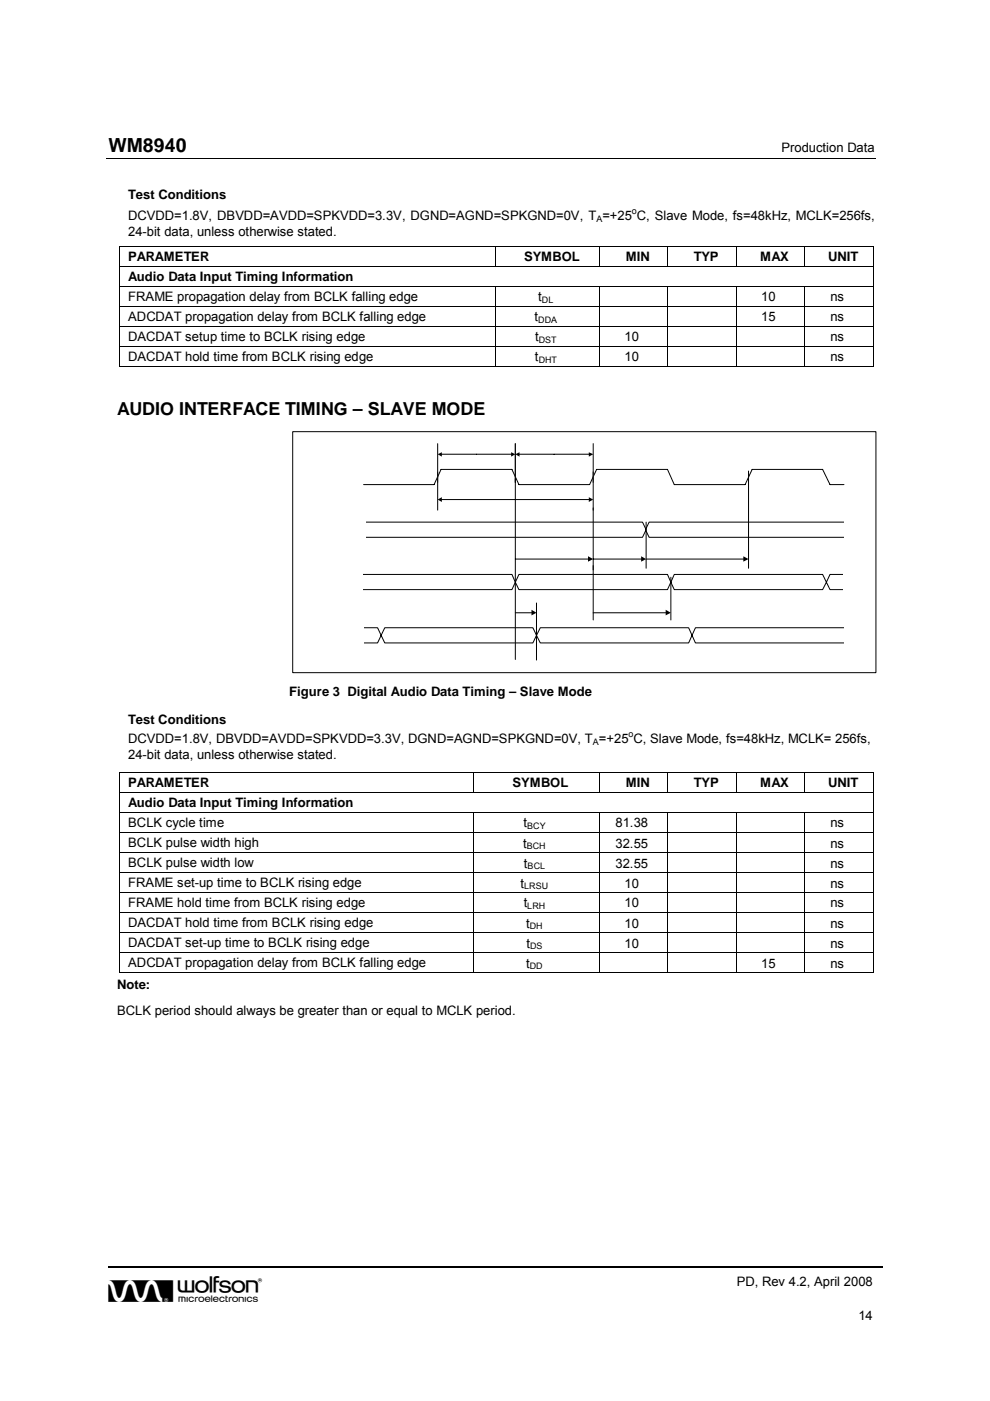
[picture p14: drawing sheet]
<svg xmlns="http://www.w3.org/2000/svg" width="210mm" height="297mm" viewBox="0 0 210 297" stroke-linecap="round" stroke-linejoin="round" font-family="sans-serif">
<defs><g id="words">
<text font-size="6.9" x="23" y="276.1">w</text>
<text font-size="4.1" x="23" y="32.3">WM8940</text>
<text font-size="3.8" x="24.8" y="87.9">AUDIO INTERFACE TIMING – SLAVE MODE</text>
<g font-size="2.8">
<text x="165.7" y="32.3">Production Data</text>
<text x="27.2" y="42.2">Test Conditions</text>
<text x="27.2" y="46.7">DCVDD=1.8V, DBVDD=AVDD=SPKVDD=3.3V, DGND=AGND=SPKGND=0V, T =+25 C, Slave Mode, fs=48kHz, MCLK=256fs,</text>
<text x="27.2" y="50.1">24-bit data, unless otherwise stated.</text>
<text x="27.2" y="59.6">Audio Data Input Timing Information</text>
<text x="27.2" y="55.4">PARAMETER</text>
<text x="111.1" y="55.4">SYMBOL</text>
<text x="132.7" y="55.4">MIN</text>
<text x="147.1" y="55.4">TYP</text>
<text x="161.2" y="55.4">MAX</text>
<text x="175.6" y="55.4">UNIT</text>
<text x="27.2" y="63.9">FRAME propagation delay from BCLK falling edge</text>
<text x="114.1" y="63.9">t</text>
<text x="161.4" y="63.9">10</text>
<text x="176.1" y="63.9">ns</text>
<text x="27.2" y="68.1">ADCDAT propagation delay from BCLK falling edge</text>
<text x="113.3" y="68.2">t</text>
<text x="161.4" y="68.2">15</text>
<text x="176.1" y="68.2">ns</text>
<text x="27.2" y="72.3">DACDAT setup time to BCLK rising edge</text>
<text x="27.2" y="76.6">DACDAT hold time from BCLK rising edge</text>
<text x="113.4" y="76.6">t</text>
<text x="113.5" y="72.4">t</text>
<text x="132.4" y="72.4">10</text>
<text x="132.4" y="76.6">10</text>
<text x="176.1" y="72.4">ns</text>
<text x="176.1" y="76.6">ns</text>
<text x="61.3" y="147.6">Figure 3 Digital Audio Data Timing – Slave Mode</text>
<text x="27.2" y="153.5">Test Conditions</text>
<text x="27.2" y="157.5">DCVDD=1.8V, DBVDD=AVDD=SPKVDD=3.3V, DGND=AGND=SPKGND=0V, T =+25 C, Slave Mode, fs=48kHz, MCLK= 256fs,</text>
<text x="27.2" y="161">24-bit data, unless otherwise stated.</text>
<text x="27.2" y="166.9">PARAMETER</text>
<text x="108.7" y="166.9">SYMBOL</text>
<text x="132.7" y="166.9">MIN</text>
<text x="147.1" y="166.9">TYP</text>
<text x="161.2" y="166.9">MAX</text>
<text x="175.6" y="166.9">UNIT</text>
<text x="27.2" y="171.2">Audio Data Input Timing Information</text>
<text x="27.2" y="175.4">BCLK cycle time</text>
<text x="27.2" y="179.7">BCLK pulse width high</text>
<text x="110.9" y="179.7">t</text>
<text x="111" y="175.4">t</text>
<text x="130.5" y="175.4">81.38</text>
<text x="130.5" y="179.7">32.55</text>
<text x="176.1" y="175.4">ns</text>
<text x="176.1" y="179.7">ns</text>
<text x="27.2" y="183.9">BCLK pulse width low</text>
<text x="111.1" y="183.9">t</text>
<text x="130.5" y="183.9">32.55</text>
<text x="176.1" y="183.9">ns</text>
<text x="27.2" y="188.1">FRAME set-up time to BCLK rising edge</text>
<text x="110.4" y="188.2">t</text>
<text x="132.4" y="188.2">10</text>
<text x="176.1" y="188.2">ns</text>
<text x="27.2" y="192.4">FRAME hold time from BCLK rising edge</text>
<text x="27.2" y="196.6">DACDAT hold time from BCLK rising edge</text>
<text x="111" y="192.4">t</text>
<text x="111.6" y="196.7">t</text>
<text x="132.4" y="196.7">10</text>
<text x="132.4" y="192.4">10</text>
<text x="176.1" y="196.7">ns</text>
<text x="176.1" y="192.4">ns</text>
<text x="27.2" y="200.9">DACDAT set-up time to BCLK rising edge</text>
<text x="111.6" y="200.9">t</text>
<text x="132.4" y="200.9">10</text>
<text x="176.1" y="200.9">ns</text>
<text x="24.8" y="209.7">Note:</text>
<text x="27.2" y="205.1">ADCDAT propagation delay from BCLK falling edge</text>
<text x="111.6" y="205.1">t</text>
<text x="161.4" y="205.1">15</text>
<text x="176.1" y="205.1">ns</text>
<text x="24.8" y="215.2">BCLK period should always be greater than or equal to MCLK period.</text>
<text x="156.2" y="272.7">PD, Rev 4.2, April 2008</text>
<text x="182" y="279.9">14</text>
</g>
<g font-size="1.9">
<text x="126.4" y="47">A</text>
<text x="134" y="45.3">o</text>
<text x="114.9" y="64.2">DL</text>
<text x="114.1" y="68.5">DDA</text>
<text x="114.2" y="77">DHT</text>
<text x="114.3" y="72.7">DST</text>
<text x="125.7" y="157.9">A</text>
<text x="133.3" y="156.2">o</text>
<text x="111.8" y="175.8">BCY</text>
<text x="111.7" y="180">BCH</text>
<text x="111.8" y="184.3">BCL</text>
<text x="111.2" y="188.5">LRSU</text>
<text x="111.8" y="192.7">LRH</text>
<text x="112.4" y="197">DH</text>
<text x="112.4" y="201.3">DS</text>
<text x="112.4" y="205.5">DD</text>
</g>
</g></defs>
<g fill="none" stroke="#000" stroke-width=".21">
<path d="M22.5 33.6h163M25.2 52.2h160M25.2 56.4h160M25.3 52.3v4M25.3 56.5v4.1M105.2 52.3v4M127.1 52.3v4M141.6 52.3v4M156.1 52.3v4M170.6 52.3v4M185.1 52.3v4M185.1 56.5v4.1"/>
<path d="M25.2 60.7h160M25.2 64.9h160M25.2 69.2h160M25.2 73.4h160M25.2 77.7h79.9M25.3 60.8v4.1M25.3 65v4.1M25.3 69.3v4M25.3 73.5v4.3M105.2 60.8v4.1M105.2 65v4.1M105.2 69.3v4"/>
<path d="M105.2 73.5v4.3M105.2 77.7h21.8M127.1 60.8v4.1M127.1 65v4.1M127.1 69.3v4M127.1 73.5v4.3M127.1 77.7h14.4M141.6 60.8v4.1M141.6 65v4.1M141.6 69.3v4M141.6 73.5v4.3M141.6 77.7h14.4"/>
<path d="M156.1 60.8v4.1M156.1 65v4.1M156.1 69.3v4M156.1 73.5v4.3M156.2 77.7h14.3M170.6 60.8v4.1M170.6 65v4.1M170.6 69.3v4M170.6 73.5v4.3M170.7 77.7h14.3M185.1 60.8v4.1M185.1 65v4.1"/>
<path d="M185.1 69.3v4M185.1 73.5v4.3"/>
</g>
<path d="M23 268.7h164.3" fill="none" stroke="#000" stroke-width=".34"/>
<path d="M25.2 52.1h.2v.2h-.2zM185 52.1h.2v.2h-.2zM185 77.6h.2v.2h-.2z" fill="#000"/>
<path d="M62.1 91.5h123.6v51.1h-123.6zM77.1 110.7h59.1l.8 1.6-.8 1.6h-59.1l-.8-1.6zM77.1 102.7h14.9l1.5-3.2h15l1.5 3.2h15l1.5-3.2h15l1.5 3.2h15l1.5-3.2h14.9l1.6 3.2h2.9M137.6 110.7h42.1l.7 1.6-.7 1.6h-42.1l-.7-1.6z" fill="none" stroke="#010101" stroke-width=".21"/>
<g fill="#fff">
<path d="M178.9 109.8h5.2v4.8h-5.2z"/>
<path d="M74.4 109.5h3v4.8h-3z"/>
</g>
<path d="M92.8 94.1v8.2zM109.3 94.1v8.2z" fill-rule="evenodd" fill="#fff"/>
<path d="M92.8 94.1v8.2zM93.6 96.3h14.9M109.3 94.1v8.2z" fill="none" stroke="#010101" stroke-width=".21"/>
<g fill="#010101">
<path d="M92.8 96.3l.9-.4v.9z"/>
<path d="M108.4 95.9l.9 .4-.9 .5z"/>
</g>
<path d="M109.3 94.1v8.2zM125.8 94.1v8.2z" fill-rule="evenodd" fill="#fff"/>
<path d="M109.3 94.1v8.2zM110 96.3h15M125.8 94.1v8.2z" fill="none" stroke="#010101" stroke-width=".21"/>
<g fill="#010101">
<path d="M109.3 96.3l.9-.4v.9z"/>
<path d="M124.8 95.9l1 .4-1 .5z"/>
</g>
<path d="M92.8 100v8.2zM125.8 100v8.2z" fill-rule="evenodd" fill="#fff"/>
<path d="M92.8 100v8.2zM93.6 105.9h31.4M125.8 100v8.2z" fill="none" stroke="#010101" stroke-width=".21"/>
<g fill="#010101">
<path d="M92.8 105.9l.9-.5v1z"/>
<path d="M124.8 105.4l1 .5-1 .5z"/>
</g>
<path d="M76.3 121.8h32.2l.8 1.6-.8 1.6h-32.2l-.7-1.6zM110 121.8h31.5l.7 1.6-.7 1.6h-31.5l-.7-1.6zM143 121.8h31.4l.8 1.6-.8 1.6h-31.4l-.8-1.6zM176 121.8h4.4l.8 1.6-.8 1.6h-4.4l-.8-1.6z" fill="none" stroke="#010101" stroke-width=".21"/>
<g fill="#fff">
<path d="M74 121.1h3v4.8h-3z"/>
<path d="M178.8 120.7h5.3v4.8h-5.3z"/>
</g>
<path d="M75.6 133.1h4.5l.7 1.6-.7 1.6h-4.5l-.8-1.6zM81.6 133.1h31.4l.7 1.6-.7 1.6h-31.4l-.8-1.6zM114.6 133.1h31.4l.7 1.6-.7 1.6h-31.4l-.9-1.6zM147.4 133.1h32.3l.7 1.6-.7 1.6h-32.3l-.7-1.6z" fill="none" stroke="#010101" stroke-width=".21"/>
<g fill="#fff">
<path d="M178.9 132h3v4.8h-3z"/>
<path d="M71.9 132h5.3v4.8h-5.3z"/>
</g>
<path d="M158.7 99.9v20.6M137 118.5h20.8" fill="none" stroke="#010101" stroke-width=".21"/>
<path d="M157.6 117.9l1.1 .6-1.1 .6z" fill="#010101"/>
<path d="M109.3 101.5v38.3M109.3 118.5h15.5M125.8 119.9v11.5M113.7 127.8v12.2M142.2 122.4v9" fill="none" stroke="#010101" stroke-width=".21"/>
<path d="M124.7 117.9l1.1 .6-1.1 .6z" fill="#010101"/>
<path d="M125.8 107.7v13.1M125.8 118.5h10.2M137 110.7v9.8" fill="none" stroke="#010101" stroke-width=".21"/>
<path d="M135.9 117.9l1.1 .6-1.1 .6z" fill="#010101"/>
<path d="M109.3 129.9h3.5" fill="none" stroke="#010101" stroke-width=".21"/>
<path d="M112.7 129.3l1 .6-1 .6z" fill="#010101"/>
<path d="M125.8 129.9h15.5" fill="none" stroke="#010101" stroke-width=".21"/>
<path d="M141.1 129.3l1.1 .6-1.1 .6z" fill="#010101"/>
<path d="M25.2 163.7h.2v.1h-.2zM185 163.7h.2v.1h-.2zM185 206.1l.2 .1z" fill="#000"/>
<g fill="none" stroke="#000" stroke-width=".21">
<path d="M25.2 163.7h160M25.2 168h160M25.2 172.2h160M25.2 176.5h160M25.3 163.8v4.1M25.3 168.1v4M25.3 172.3v4.1M25.3 176.6v4M100.3 163.8v4.1M100.3 172.3v4.1M100.3 176.6v4M127.1 163.8v4.1"/>
<path d="M127.1 172.3v4.1M127.1 176.6v4M141.6 163.8v4.1M141.6 172.3v4.1M141.6 176.6v4M156.1 163.8v4.1M156.1 172.3v4.1M156.1 176.6v4M170.6 163.8v4.1M170.6 172.3v4.1M170.6 176.6v4M185.1 163.8v4.1"/>
<path d="M185.1 168.1v4M185.1 172.3v4.1M185.1 176.6v4M25.2 180.7h160M25.2 185h160M25.2 189.2h160M25.2 193.5h160M25.2 197.7h160M25.3 180.8v4.1M25.3 185v4.1M25.3 189.3v4.1M25.3 193.5v4.1"/>
<path d="M25.3 197.8v4M100.3 180.8v4.1M100.3 185v4.1M100.3 189.3v4.1M100.3 193.5v4.1M100.3 197.8v4M127.1 180.8v4.1M127.1 185v4.1M127.1 189.3v4.1M127.1 193.5v4.1M127.1 197.8v4M141.6 180.8v4.1"/>
<path d="M141.6 185v4.1M141.6 189.3v4.1M141.6 193.5v4.1M141.6 197.8v4M156.1 180.8v4.1M156.1 185v4.1M156.1 189.3v4.1M156.1 193.5v4.1M156.1 197.8v4M170.6 180.8v4.1M170.6 185v4.1M170.6 189.3v4.1"/>
<path d="M170.6 193.5v4.1M170.6 197.8v4M185.1 180.8v4.1M185.1 185v4.1M185.1 189.3v4.1M185.1 193.5v4.1M185.1 197.8v4M25.2 201.9h160M25.2 206.2h75M25.3 202v4.2M100.3 202v4.2M100.4 206.2h26.6"/>
<path d="M127.1 202v4.2M127.1 206.2h14.4M141.6 202v4.2M141.6 206.2h14.4M156.1 202v4.2M156.2 206.2h14.3M170.6 202v4.2M170.7 206.2h14.3M185.1 202v4.2"/>
</g>
<use href="#words"/>
</svg>
